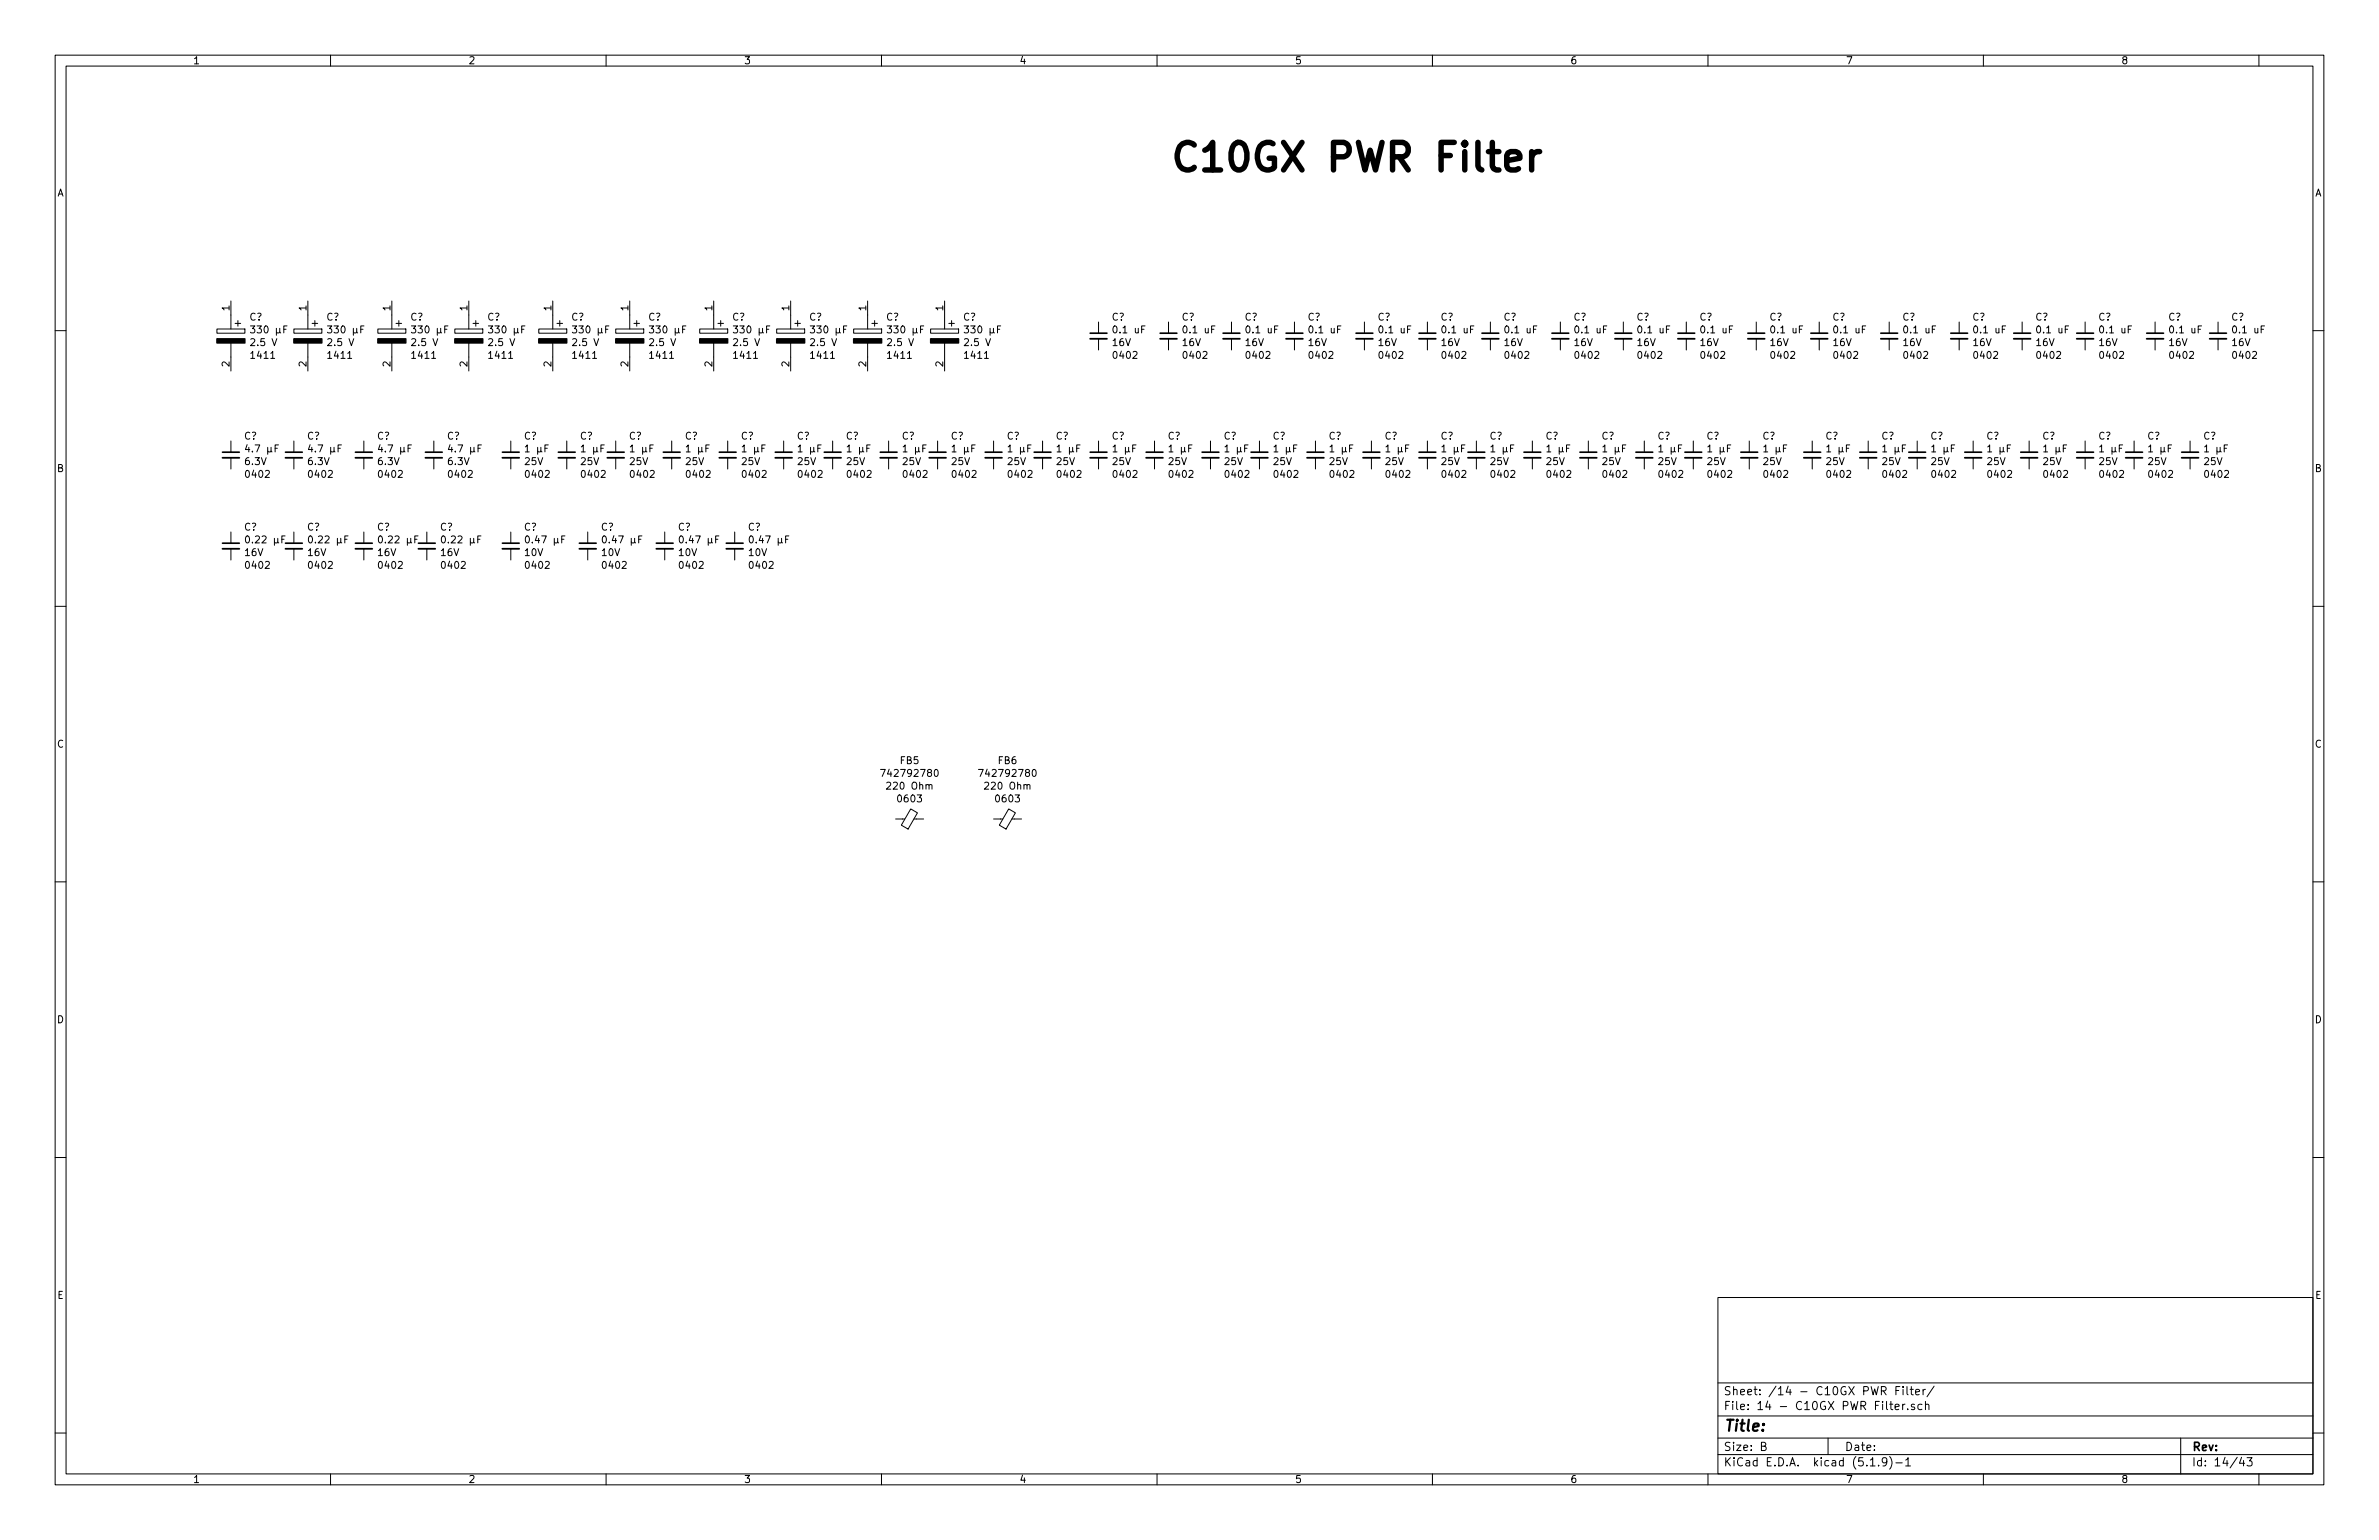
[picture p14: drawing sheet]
<svg xmlns="http://www.w3.org/2000/svg" width="432mm" height="279mm" viewBox="0 0 432 279" stroke-linecap="round" stroke-linejoin="round" font-family="sans-serif">
<defs><g id="words">
<text font-size="7" x="212.1" y="31.1">C10GX PWR Filter</text>
<text font-size="2.8" x="312.8" y="259.7">Title:</text>
<g font-size="2.1">
<text x="312.8" y="255.8">File: 14 - C10GX PWR Filter.sch</text>
<text x="312.8" y="253.1">Sheet: /14 - C10GX PWR Filter/</text>
<text x="312.8" y="263.2">Size: B</text>
<text x="334.8" y="263.2">Date:</text>
<text x="397.8" y="263.2">Rev:</text>
<text x="312.8" y="266">KiCad E.D.A. kicad (5.1.9)-1</text>
<text x="397.8" y="266">Id: 14/43</text>
</g>
<g font-size="1.8">
<text x="35" y="11.6">1</text>
<text x="85" y="11.6">2</text>
<text x="135" y="11.6">3</text>
<text x="185" y="11.6">4</text>
<text x="235" y="11.6">5</text>
<text x="285" y="11.6">6</text>
<text x="335" y="11.6">7</text>
<text x="385" y="11.6">8</text>
<text x="10.4" y="35.6">A</text>
<text x="420.2" y="35.6">A</text>
<text x="41.7" y="56.4" transform="rotate(-90 41.7 56.4)">1</text>
<text x="45.3" y="58.2">C?</text>
<text x="55.6" y="56.4" transform="rotate(-90 55.6 56.4)">1</text>
<text x="59.3" y="58.2">C?</text>
<text x="70.9" y="56.4" transform="rotate(-90 70.9 56.4)">1</text>
<text x="74.5" y="58.2">C?</text>
<text x="84.8" y="56.4" transform="rotate(-90 84.8 56.4)">1</text>
<text x="88.5" y="58.2">C?</text>
<text x="100.1" y="56.4" transform="rotate(-90 100.1 56.4)">1</text>
<text x="103.7" y="58.2">C?</text>
<text x="114" y="56.4" transform="rotate(-90 114 56.4)">1</text>
<text x="117.7" y="58.2">C?</text>
<text x="129.3" y="56.4" transform="rotate(-90 129.3 56.4)">1</text>
<text x="132.9" y="58.2">C?</text>
<text x="143.3" y="56.4" transform="rotate(-90 143.3 56.4)">1</text>
<text x="146.9" y="58.2">C?</text>
<text x="157.2" y="56.4" transform="rotate(-90 157.2 56.4)">1</text>
<text x="160.9" y="58.2">C?</text>
<text x="171.2" y="56.4" transform="rotate(-90 171.2 56.4)">1</text>
<text x="174.8" y="58.2">C?</text>
<text x="201.8" y="58.2">C?</text>
<text x="214.5" y="58.2">C?</text>
<text x="225.9" y="58.2">C?</text>
<text x="237.4" y="58.2">C?</text>
<text x="250.1" y="58.2">C?</text>
<text x="261.5" y="58.2">C?</text>
<text x="272.9" y="58.2">C?</text>
<text x="285.6" y="58.2">C?</text>
<text x="297.1" y="58.2">C?</text>
<text x="308.5" y="58.2">C?</text>
<text x="321.2" y="58.2">C?</text>
<text x="332.6" y="58.2">C?</text>
<text x="345.3" y="58.2">C?</text>
<text x="358" y="58.2">C?</text>
<text x="369.4" y="58.2">C?</text>
<text x="380.9" y="58.2">C?</text>
<text x="393.6" y="58.2">C?</text>
<text x="405" y="58.2">C?</text>
<text x="45.7" y="65.1">1411</text>
<text x="45.8" y="62.8">2.5 V</text>
<text x="46" y="60.5">330 µF</text>
<text x="59.7" y="65.1">1411</text>
<text x="59.7" y="62.8">2.5 V</text>
<text x="60" y="60.5">330 µF</text>
<text x="75" y="65.1">1411</text>
<text x="75" y="62.8">2.5 V</text>
<text x="75.2" y="60.5">330 µF</text>
<text x="88.9" y="65.1">1411</text>
<text x="89" y="62.8">2.5 V</text>
<text x="89.2" y="60.5">330 µF</text>
<text x="104.2" y="65.1">1411</text>
<text x="104.2" y="62.8">2.5 V</text>
<text x="104.4" y="60.5">330 µF</text>
<text x="118.1" y="65.1">1411</text>
<text x="118.2" y="62.8">2.5 V</text>
<text x="118.4" y="60.5">330 µF</text>
<text x="133.4" y="65.1">1411</text>
<text x="133.4" y="62.8">2.5 V</text>
<text x="133.6" y="60.5">330 µF</text>
<text x="147.3" y="65.1">1411</text>
<text x="147.4" y="62.8">2.5 V</text>
<text x="147.6" y="60.5">330 µF</text>
<text x="161.3" y="65.1">1411</text>
<text x="161.3" y="62.8">2.5 V</text>
<text x="161.6" y="60.5">330 µF</text>
<text x="175.3" y="65.1">1411</text>
<text x="175.3" y="62.8">2.5 V</text>
<text x="175.5" y="60.5">330 µF</text>
<text x="202" y="62.8">16V</text>
<text x="202.3" y="65.1">0402</text>
<text x="202.4" y="60.5">0.1 uF</text>
<text x="214.7" y="62.8">16V</text>
<text x="215" y="65.1">0402</text>
<text x="215.1" y="60.5">0.1 uF</text>
<text x="226.1" y="62.8">16V</text>
<text x="226.4" y="65.1">0402</text>
<text x="226.5" y="60.5">0.1 uF</text>
<text x="237.5" y="62.8">16V</text>
<text x="237.8" y="65.1">0402</text>
<text x="237.9" y="60.5">0.1 uF</text>
<text x="250.2" y="62.8">16V</text>
<text x="250.5" y="65.1">0402</text>
<text x="250.6" y="60.5">0.1 uF</text>
<text x="261.7" y="62.8">16V</text>
<text x="262" y="65.1">0402</text>
<text x="262.1" y="60.5">0.1 uF</text>
<text x="273.1" y="62.8">16V</text>
<text x="273.4" y="65.1">0402</text>
<text x="273.5" y="60.5">0.1 uF</text>
<text x="285.8" y="62.8">16V</text>
<text x="286.1" y="65.1">0402</text>
<text x="286.2" y="60.5">0.1 uF</text>
<text x="297.2" y="62.8">16V</text>
<text x="297.5" y="65.1">0402</text>
<text x="297.6" y="60.5">0.1 uF</text>
<text x="308.7" y="62.8">16V</text>
<text x="308.9" y="65.1">0402</text>
<text x="309" y="60.5">0.1 uF</text>
<text x="321.4" y="62.8">16V</text>
<text x="321.6" y="65.1">0402</text>
<text x="321.7" y="60.5">0.1 uF</text>
<text x="332.8" y="62.8">16V</text>
<text x="333.1" y="65.1">0402</text>
<text x="333.2" y="60.5">0.1 uF</text>
<text x="345.5" y="62.8">16V</text>
<text x="345.8" y="65.1">0402</text>
<text x="345.9" y="60.5">0.1 uF</text>
<text x="358.2" y="62.8">16V</text>
<text x="358.5" y="65.1">0402</text>
<text x="358.6" y="60.5">0.1 uF</text>
<text x="369.6" y="62.8">16V</text>
<text x="369.9" y="65.1">0402</text>
<text x="370" y="60.5">0.1 uF</text>
<text x="381.1" y="62.8">16V</text>
<text x="381.3" y="65.1">0402</text>
<text x="381.4" y="60.5">0.1 uF</text>
<text x="393.8" y="62.8">16V</text>
<text x="394" y="65.1">0402</text>
<text x="394.1" y="60.5">0.1 uF</text>
<text x="405.2" y="62.8">16V</text>
<text x="405.5" y="65.1">0402</text>
<text x="405.6" y="60.5">0.1 uF</text>
<text x="41.7" y="66.5" transform="rotate(-90 41.7 66.5)">2</text>
<text x="55.6" y="66.5" transform="rotate(-90 55.6 66.5)">2</text>
<text x="70.9" y="66.5" transform="rotate(-90 70.9 66.5)">2</text>
<text x="84.8" y="66.5" transform="rotate(-90 84.8 66.5)">2</text>
<text x="100.1" y="66.5" transform="rotate(-90 100.1 66.5)">2</text>
<text x="114" y="66.5" transform="rotate(-90 114 66.5)">2</text>
<text x="129.3" y="66.5" transform="rotate(-90 129.3 66.5)">2</text>
<text x="143.3" y="66.5" transform="rotate(-90 143.3 66.5)">2</text>
<text x="157.2" y="66.5" transform="rotate(-90 157.2 66.5)">2</text>
<text x="171.2" y="66.5" transform="rotate(-90 171.2 66.5)">2</text>
<text x="44.3" y="79.8">C?</text>
<text x="45" y="82.1">4.7 µF</text>
<text x="55.8" y="79.8">C?</text>
<text x="56.4" y="82.1">4.7 µF</text>
<text x="68.5" y="79.8">C?</text>
<text x="69.1" y="82.1">4.7 µF</text>
<text x="81.2" y="79.8">C?</text>
<text x="81.8" y="82.1">4.7 µF</text>
<text x="95.1" y="79.8">C?</text>
<text x="95.6" y="82.1">1 µF</text>
<text x="105.3" y="79.8">C?</text>
<text x="105.8" y="82.1">1 µF</text>
<text x="114.2" y="79.8">C?</text>
<text x="114.7" y="82.1">1 µF</text>
<text x="124.3" y="79.8">C?</text>
<text x="124.8" y="82.1">1 µF</text>
<text x="134.5" y="79.8">C?</text>
<text x="135" y="82.1">1 µF</text>
<text x="144.7" y="79.8">C?</text>
<text x="145.1" y="82.1">1 µF</text>
<text x="153.5" y="79.8">C?</text>
<text x="154" y="82.1">1 µF</text>
<text x="163.7" y="79.8">C?</text>
<text x="164.2" y="82.1">1 µF</text>
<text x="172.6" y="79.8">C?</text>
<text x="173.1" y="82.1">1 µF</text>
<text x="182.8" y="79.8">C?</text>
<text x="183.2" y="82.1">1 µF</text>
<text x="191.6" y="79.8">C?</text>
<text x="192.1" y="82.1">1 µF</text>
<text x="201.8" y="79.8">C?</text>
<text x="202.3" y="82.1">1 µF</text>
<text x="212" y="79.8">C?</text>
<text x="212.4" y="82.1">1 µF</text>
<text x="222.1" y="79.8">C?</text>
<text x="222.6" y="82.1">1 µF</text>
<text x="231" y="79.8">C?</text>
<text x="231.5" y="82.1">1 µF</text>
<text x="241.2" y="79.8">C?</text>
<text x="241.7" y="82.1">1 µF</text>
<text x="251.3" y="79.8">C?</text>
<text x="251.8" y="82.1">1 µF</text>
<text x="261.5" y="79.8">C?</text>
<text x="262" y="82.1">1 µF</text>
<text x="270.4" y="79.8">C?</text>
<text x="270.9" y="82.1">1 µF</text>
<text x="280.5" y="79.8">C?</text>
<text x="281" y="82.1">1 µF</text>
<text x="290.7" y="79.8">C?</text>
<text x="291.2" y="82.1">1 µF</text>
<text x="300.9" y="79.8">C?</text>
<text x="301.3" y="82.1">1 µF</text>
<text x="309.8" y="79.8">C?</text>
<text x="310.2" y="82.1">1 µF</text>
<text x="319.9" y="79.8">C?</text>
<text x="320.4" y="82.1">1 µF</text>
<text x="331.3" y="79.8">C?</text>
<text x="331.8" y="82.1">1 µF</text>
<text x="341.5" y="79.8">C?</text>
<text x="342" y="82.1">1 µF</text>
<text x="350.4" y="79.8">C?</text>
<text x="350.9" y="82.1">1 µF</text>
<text x="360.6" y="79.8">C?</text>
<text x="361" y="82.1">1 µF</text>
<text x="370.7" y="79.8">C?</text>
<text x="371.2" y="82.1">1 µF</text>
<text x="380.9" y="79.8">C?</text>
<text x="381.4" y="82.1">1 µF</text>
<text x="389.8" y="79.8">C?</text>
<text x="390.2" y="82.1">1 µF</text>
<text x="399.9" y="79.8">C?</text>
<text x="400.4" y="82.1">1 µF</text>
<text x="10.4" y="85.6">B</text>
<text x="44.6" y="84.4">6.3V</text>
<text x="44.8" y="86.7">0402</text>
<text x="56" y="84.4">6.3V</text>
<text x="56.2" y="86.7">0402</text>
<text x="68.7" y="84.4">6.3V</text>
<text x="68.9" y="86.7">0402</text>
<text x="81.4" y="84.4">6.3V</text>
<text x="81.6" y="86.7">0402</text>
<text x="95.3" y="84.4">25V</text>
<text x="95.6" y="86.7">0402</text>
<text x="105.5" y="84.4">25V</text>
<text x="105.7" y="86.7">0402</text>
<text x="114.4" y="84.4">25V</text>
<text x="114.6" y="86.7">0402</text>
<text x="124.5" y="84.4">25V</text>
<text x="124.8" y="86.7">0402</text>
<text x="134.7" y="84.4">25V</text>
<text x="135" y="86.7">0402</text>
<text x="144.8" y="84.4">25V</text>
<text x="145.1" y="86.7">0402</text>
<text x="153.7" y="84.4">25V</text>
<text x="154" y="86.7">0402</text>
<text x="163.9" y="84.4">25V</text>
<text x="164.2" y="86.7">0402</text>
<text x="172.8" y="84.4">25V</text>
<text x="173.1" y="86.7">0402</text>
<text x="182.9" y="84.4">25V</text>
<text x="183.2" y="86.7">0402</text>
<text x="191.8" y="84.4">25V</text>
<text x="192.1" y="86.7">0402</text>
<text x="202" y="84.4">25V</text>
<text x="202.3" y="86.7">0402</text>
<text x="212.1" y="84.4">25V</text>
<text x="212.4" y="86.7">0402</text>
<text x="222.3" y="84.4">25V</text>
<text x="222.6" y="86.7">0402</text>
<text x="231.2" y="84.4">25V</text>
<text x="231.5" y="86.7">0402</text>
<text x="241.4" y="84.4">25V</text>
<text x="241.6" y="86.7">0402</text>
<text x="251.5" y="84.4">25V</text>
<text x="251.8" y="86.7">0402</text>
<text x="261.7" y="84.4">25V</text>
<text x="262" y="86.7">0402</text>
<text x="270.6" y="84.4">25V</text>
<text x="270.8" y="86.7">0402</text>
<text x="280.7" y="84.4">25V</text>
<text x="281" y="86.7">0402</text>
<text x="290.9" y="84.4">25V</text>
<text x="291.2" y="86.7">0402</text>
<text x="301" y="84.4">25V</text>
<text x="301.3" y="86.7">0402</text>
<text x="309.9" y="84.4">25V</text>
<text x="310.2" y="86.7">0402</text>
<text x="320.1" y="84.4">25V</text>
<text x="320.4" y="86.7">0402</text>
<text x="331.5" y="84.4">25V</text>
<text x="331.8" y="86.7">0402</text>
<text x="341.7" y="84.4">25V</text>
<text x="342" y="86.7">0402</text>
<text x="350.6" y="84.4">25V</text>
<text x="350.9" y="86.7">0402</text>
<text x="360.7" y="84.4">25V</text>
<text x="361" y="86.7">0402</text>
<text x="370.9" y="84.4">25V</text>
<text x="371.2" y="86.7">0402</text>
<text x="381.1" y="84.4">25V</text>
<text x="381.3" y="86.7">0402</text>
<text x="389.9" y="84.4">25V</text>
<text x="390.2" y="86.7">0402</text>
<text x="400.1" y="84.4">25V</text>
<text x="400.4" y="86.7">0402</text>
<text x="420.2" y="85.6">B</text>
<text x="44.3" y="96.3">C?</text>
<text x="44.5" y="100.9">16V</text>
<text x="45.1" y="98.6">0.22 µF</text>
<text x="55.8" y="96.3">C?</text>
<text x="55.9" y="100.9">16V</text>
<text x="56.5" y="98.6">0.22 µF</text>
<text x="68.5" y="96.3">C?</text>
<text x="68.6" y="100.9">16V</text>
<text x="69.2" y="98.6">0.22 µF</text>
<text x="79.9" y="96.3">C?</text>
<text x="80.1" y="100.9">16V</text>
<text x="80.6" y="98.6">0.22 µF</text>
<text x="95.1" y="96.3">C?</text>
<text x="95.3" y="100.9">10V</text>
<text x="95.9" y="98.6">0.47 µF</text>
<text x="109.1" y="96.3">C?</text>
<text x="109.3" y="100.9">10V</text>
<text x="109.9" y="98.6">0.47 µF</text>
<text x="123.1" y="96.3">C?</text>
<text x="123.2" y="100.9">10V</text>
<text x="123.8" y="98.6">0.47 µF</text>
<text x="135.8" y="96.3">C?</text>
<text x="135.9" y="100.9">10V</text>
<text x="136.5" y="98.6">0.47 µF</text>
<text x="44.8" y="103.2">0402</text>
<text x="56.2" y="103.2">0402</text>
<text x="68.9" y="103.2">0402</text>
<text x="80.3" y="103.2">0402</text>
<text x="95.6" y="103.2">0402</text>
<text x="109.6" y="103.2">0402</text>
<text x="123.5" y="103.2">0402</text>
<text x="136.2" y="103.2">0402</text>
<text x="10.4" y="135.6">C</text>
<text x="420.2" y="135.6">C</text>
<text x="160.7" y="140.9">742792780</text>
<text x="161.4" y="143.3">220 Ohm</text>
<text x="163.4" y="138.6">FB5</text>
<text x="178.5" y="140.9">742792780</text>
<text x="179.1" y="143.3">220 Ohm</text>
<text x="181.2" y="138.6">FB6</text>
<text x="163.1" y="145.6">0603</text>
<text x="180.9" y="145.6">0603</text>
<text x="10.4" y="185.6">D</text>
<text x="420.2" y="185.6">D</text>
<text x="10.4" y="235.6">E</text>
<text x="420.2" y="235.6">E</text>
<text x="35" y="269">1</text>
<text x="85" y="269">2</text>
<text x="135" y="269">3</text>
<text x="185" y="269">4</text>
<text x="235" y="269">5</text>
<text x="285" y="269">6</text>
<text x="335" y="269">7</text>
<text x="385" y="269">8</text>
</g>
</g></defs>
<g fill="none" stroke="#000" stroke-width=".18">
<path d="M10 10h411.8v259.4h-411.8zM12 12h407.8v255.4h-407.8zM60 10v2M110 10v2M160 10v2M210 10v2M260 10v2M310 10v2M360 10v2M410 10v2M10 60h2M39.4 59.7h5v.8h-5z"/>
<path d="M41.9 54.6v5.1M42.7 58.7h1M43.2 58.2v1M52.1 59.1h-.6v1.3M53.3 59.7h5.1v.8h-5.1zM55.9 54.6v5.1M56.6 58.7h1.1M57.1 58.2v1M66.1 59.1h-.6v1.3M68.6 59.7h5.1v.8h-5.1zM71.1 54.6v5.1M71.9 58.7h1"/>
<path d="M72.4 58.2v1M81.3 59.1h-.6v1.3M82.5 59.7h5.1v.8h-5.1zM85.1 54.6v5.1M85.9 58.7h1M86.4 58.2v1M95.3 59.1h-.6v1.3M97.8 59.7h5.1v.8h-5.1zM100.3 54.6v5.1M101.1 58.7h1M101.6 58.2v1M110.5 59.1h-.6v1.3"/>
<path d="M111.8 59.7h5v.8h-5zM114.3 54.6v5.1M115.1 58.7h1M115.6 58.2v1M124.5 59.1h-.6v1.3M127 59.7h5.1v.8h-5.1zM129.5 54.6v5.1M130.3 58.7h1M130.8 58.2v1M139.7 59.1h-.6v1.3M141 59.7h5v.8h-5zM143.5 54.6v5.1"/>
<path d="M144.3 58.7h1M144.8 58.2v1M153.7 59.1h-.6v1.3M154.9 59.7h5.1v.8h-5.1zM157.5 54.6v5.1M158.2 58.7h1.1M158.7 58.2v1M167.7 59.1h-.6v1.3M168.9 59.7h5.1v.8h-5.1zM171.4 54.6v5.1M172.2 58.7h1M172.7 58.2v1"/>
<path d="M181.6 59.1h-.5v1.3M199.4 58.4v2.1M212.1 58.4v2.1M223.5 58.4v2.1M234.9 58.4v2.1M247.6 58.4v2.1M259.1 58.4v2.1M270.5 58.4v2.1M283.2 58.4v2.1M294.6 58.4v2.1M306.1 58.4v2.1M318.8 58.4v2.1"/>
<path d="M330.2 58.4v2.1M342.9 58.4v2.1M355.6 58.4v2.1M367 58.4v2.1M378.5 58.4v2.1M391.2 58.4v2.1M402.6 58.4v2.1M419.8 60h2M41.9 62.2v5.1M55.9 62.2v5.1M71.1 62.2v5.1M85.1 62.2v5.1"/>
<path d="M100.3 62.2v5.1M114.3 62.2v5.1M129.5 62.2v5.1M143.5 62.2v5.1M157.5 62.2v5.1M171.4 62.2v5.1M199.4 61.5v2M212.1 61.5v2M223.5 61.5v2M234.9 61.5v2M247.6 61.5v2M259.1 61.5v2"/>
<path d="M270.5 61.5v2M283.2 61.5v2M294.6 61.5v2M306.1 61.5v2M318.8 61.5v2M330.2 61.5v2M342.9 61.5v2M355.6 61.5v2M367 61.5v2M378.5 61.5v2M391.2 61.5v2M402.6 61.5v2"/>
<path d="M41.9 80v2M41.9 83.1v2M41.9 96.5v2.1M41.9 99.6v2M51.7 97.2h-.5v1.3M53.3 80v2M53.3 83.1v2M53.3 96.5v2.1M53.3 99.6v2M63.2 97.2h-.6v1.3M66 80v2M66 83.1v2"/>
<path d="M66 96.5v2.1M66 99.6v2M75.9 97.2h-.6v1.3M77.5 96.5v2.1M77.5 99.6v2M78.7 80v2M78.7 83.1v2M87.3 97.2h-.6v1.3M92.7 80v2M92.7 83.1v2M92.7 96.5v2.1M92.7 99.6v2"/>
<path d="M102.5 97.2h-.5v1.3M102.9 80v2M102.9 83.1v2M106.7 96.5v2.1M106.7 99.6v2M111.8 80v2M111.8 83.1v2M116.5 97.2h-.6v1.3M120.6 96.5v2.1M120.6 99.6v2M121.9 80v2M121.9 83.1v2"/>
<path d="M130.5 97.2h-.6v1.3M132.1 80v2M132.1 83.1v2M133.3 96.5v2.1M133.3 99.6v2M142.2 80v2M142.2 83.1v2M143.2 97.2h-.6v1.3M151.1 80v2M151.1 83.1v2M161.3 80v2M161.3 83.1v2"/>
<path d="M170.2 80v2M170.2 83.1v2M180.3 80v2M180.3 83.1v2M189.2 80v2M189.2 83.1v2M199.4 80v2M199.4 83.1v2M209.5 80v2M209.5 83.1v2M219.7 80v2M219.7 83.1v2"/>
<path d="M228.6 80v2M228.6 83.1v2M238.8 80v2M238.8 83.1v2M248.9 80v2M248.9 83.1v2M259.1 80v2M259.1 83.1v2M268 80v2M268 83.1v2M278.1 80v2M278.1 83.1v2"/>
<path d="M288.3 80v2M288.3 83.1v2M298.4 80v2M298.4 83.1v2M307.3 80v2M307.3 83.1v2M317.5 80v2M317.5 83.1v2M328.9 80v2M328.9 83.1v2M339.1 80v2M339.1 83.1v2"/>
<path d="M348 80v2M348 83.1v2M358.1 80v2M358.1 83.1v2M368.3 80v2M368.3 83.1v2M378.5 80v2M378.5 83.1v2M387.3 80v2M387.3 83.1v2M397.5 80v2M397.5 83.1v2"/>
<path d="M10 110h2M419.8 110h2M159.8 139.6h.9l-.6 1.3M169.7 139.7l.2-.1a.69 .69 0 0 1 .4 .6 .69 .69 0 0 1-.4 .7l-.2-.2-.1-.3zM177.6 139.6h.9l-.6 1.3M187.5 139.7l.2-.1a.69 .69 0 0 1 .4 .6 .69 .69 0 0 1-.4 .7l-.2-.2-.1-.3zM10 160h2M162.6 148.6h1.6M165.3 146.8l1.2 .7-1.7 2.9-1.2-.7zM165.9 148.6h1.7M168.6 142.5l.2-.2 .3 .1 .1 .8M180.3 148.6h1.7"/>
<path d="M183.1 146.8l1.2 .7-1.7 2.9-1.2-.7zM183.7 148.6h1.7M186.4 142.5l.2-.2 .3 .1v.8M419.8 160h2M10 210h2M419.8 210h2M311.8 235.4h108v32h-108zM10 260h2M311.8 256.9h108M311.8 250.9h108M343 254.8h.6M343.2 254.3v1.2l.4 .3"/>
<path d="M344 255.3l.7-.2-.1-.3h-.4l-.2 .2v.7h.6M344.1 252.3h.5M344.8 251.6h-.7v1.5M345.3 254.8v1M345.4 251.6v.1M345.4 252.1v1M345.8 254.8h-.3l-.2 .2M346.1 251.6v1.3l.2 .2M346.3 255.6v.2M346.7 252.1h.6M346.9 251.6v1.3l.4 .2M347.5 254.8h-.4l-.2 .2 .1 .2 .5 .1v.4h-.6"/>
<path d="M347.7 252.6l.7-.2-.1-.3h-.4l-.2 .2 .1 .7h.5M348.8 254.8h-.4l-.3 .2 .1 .6 .2 .2 .4-.1M349 252.1v1M349.5 254.9l.2-.1h.3l.1 1M349.5 252.1l-.5 .2M349.5 254.3v1.5M351.1 251.5l-1.3 1.9M419.8 260h2M60 267.4v2M110 267.4v2M160 267.4v2M210 267.4v2"/>
<path d="M260 267.4v2M310 267.4v2M311.8 263.9h108M311.8 260.9h108M319.7 262.4l.7-.1 .1-.2-.1-.4h-.7v1.5h.6l.3-.3a.41 .41 0 0 0-.4-.5M331.8 260.9v3M339.5 266h.8M341 265.8v.2M342.5 265.1l-.3 .3-.4-.1-.2-.2 .2-.6h.4l.2 .1a1.27 1.27 0 0 1-.2 1.3l-.4 .1M343 264.3a1.71 1.71 0 0 1 0 2.2M344.1 265.4h1.2M345.9 264.9l.4-.4v1.5"/>
<path d="M345.9 266h.9M360 267.4v2M395.8 260.9v6.5M406.9 264.4l-.4 1.1h.9M407.2 265v1M407.8 264.5h1l-.5 .5 .4 .2v.6l-.2 .2-.7-.2M410 267.4v2"/>
</g>
<g fill="none" stroke="#000" stroke-width=".33">
<path d="M197.9 61.5h3M210.6 61.5h3M222 61.5h3M233.4 61.5h3.1M246.1 61.5h3.1M257.6 61.5h3M269 61.5h3M281.7 61.5h3M293.1 61.5h3.1M304.5 61.5h3.1M317.2 61.5h3.1M328.7 61.5h3"/>
<path d="M341.4 61.5h3M354.1 61.5h3M365.5 61.5h3.1M376.9 61.5h3.1M389.6 61.5h3.1M401.1 61.5h3M40.4 83.1h3M40.4 99.6h3M51.8 83.1h3.1M51.8 99.6h3.1M64.5 83.1h3.1M64.5 99.6h3.1"/>
<path d="M75.9 99.6h3.1M77.2 83.1h3.1M91.2 83.1h3M91.2 99.6h3M101.3 83.1h3.1M105.2 99.6h3M110.2 83.1h3.1M119.1 99.6h3.1M120.4 83.1h3M130.6 83.1h3M131.8 99.6h3.1M140.7 83.1h3.1"/>
<path d="M149.6 83.1h3.1M159.8 83.1h3M168.7 83.1h3M178.8 83.1h3.1M187.7 83.1h3.1M197.9 83.1h3M208 83.1h3.1M218.2 83.1h3M227.1 83.1h3M237.2 83.1h3.1M247.4 83.1h3M257.6 83.1h3"/>
<path d="M266.4 83.1h3.1M276.6 83.1h3.1M286.8 83.1h3M296.9 83.1h3.1M305.8 83.1h3.1M316 83.1h3M327.4 83.1h3.1M337.6 83.1h3M346.5 83.1h3M356.6 83.1h3.1M366.8 83.1h3M376.9 83.1h3.1"/>
<path d="M385.8 83.1h3.1M396 83.1h3"/>
</g>
<g fill="none" stroke="#000" stroke-width=".3">
<path d="M197.9 60.5h3M210.6 60.5h3M222 60.5h3M233.4 60.5h3.1M246.1 60.5h3.1M257.6 60.5h3M269 60.5h3M281.7 60.5h3M293.1 60.5h3.1M304.5 60.5h3.1M317.2 60.5h3.1M328.7 60.5h3"/>
<path d="M341.4 60.5h3M354.1 60.5h3M365.5 60.5h3.1M376.9 60.5h3.1M389.6 60.5h3.1M401.1 60.5h3M40.4 82h3M40.4 98.6h3M51.8 82h3.1M51.8 98.6h3.1M64.5 82h3.1M64.5 98.6h3.1"/>
<path d="M75.9 98.6h3.1M77.2 82h3.1M91.2 82h3M91.2 98.6h3M101.3 82h3.1M105.2 98.6h3M110.2 82h3.1M119.1 98.6h3.1M120.4 82h3M130.6 82h3M131.8 98.6h3.1M140.7 82h3.1"/>
<path d="M149.6 82h3.1M159.8 82h3M168.7 82h3M178.8 82h3.1M187.7 82h3.1M197.9 82h3M208 82h3.1M218.2 82h3M227.1 82h3M237.2 82h3.1M247.4 82h3M257.6 82h3"/>
<path d="M266.4 82h3.1M276.6 82h3.1M286.8 82h3M296.9 82h3.1M305.8 82h3.1M316 82h3M327.4 82h3.1M337.6 82h3M346.5 82h3M356.6 82h3.1M366.8 82h3M376.9 82h3.1"/>
<path d="M385.8 82h3.1M396 82h3"/>
</g>
<path d="M39.4 61.5h5v.7h-5zM53.3 61.5h5.1v.7h-5.1zM68.6 61.5h5.1v.7h-5.1zM82.5 61.5h5.1v.7h-5.1zM97.8 61.5h5.1v.7h-5.1zM111.8 61.5h5v.7h-5zM127 61.5h5.1v.7h-5.1zM141 61.5h5v.7h-5zM154.9 61.5h5.1v.7h-5.1zM168.9 61.5h5.1v.7h-5.1z" fill="#000" stroke="#000" stroke-width=".25"/>
<path d="M273.5 29.2l2.4-.5v-.5l-.3-.5-.4-.2h-1l-.5 .2-.2 .5v1.9l.2 .5 .5 .2h1l.4-.2M278 27.5v3.3M279.5 27.5a1.28 1.28 0 0 0-1.5 .9" fill="none" stroke="#000" stroke-width=".99"/>
<use href="#words"/>
</svg>
